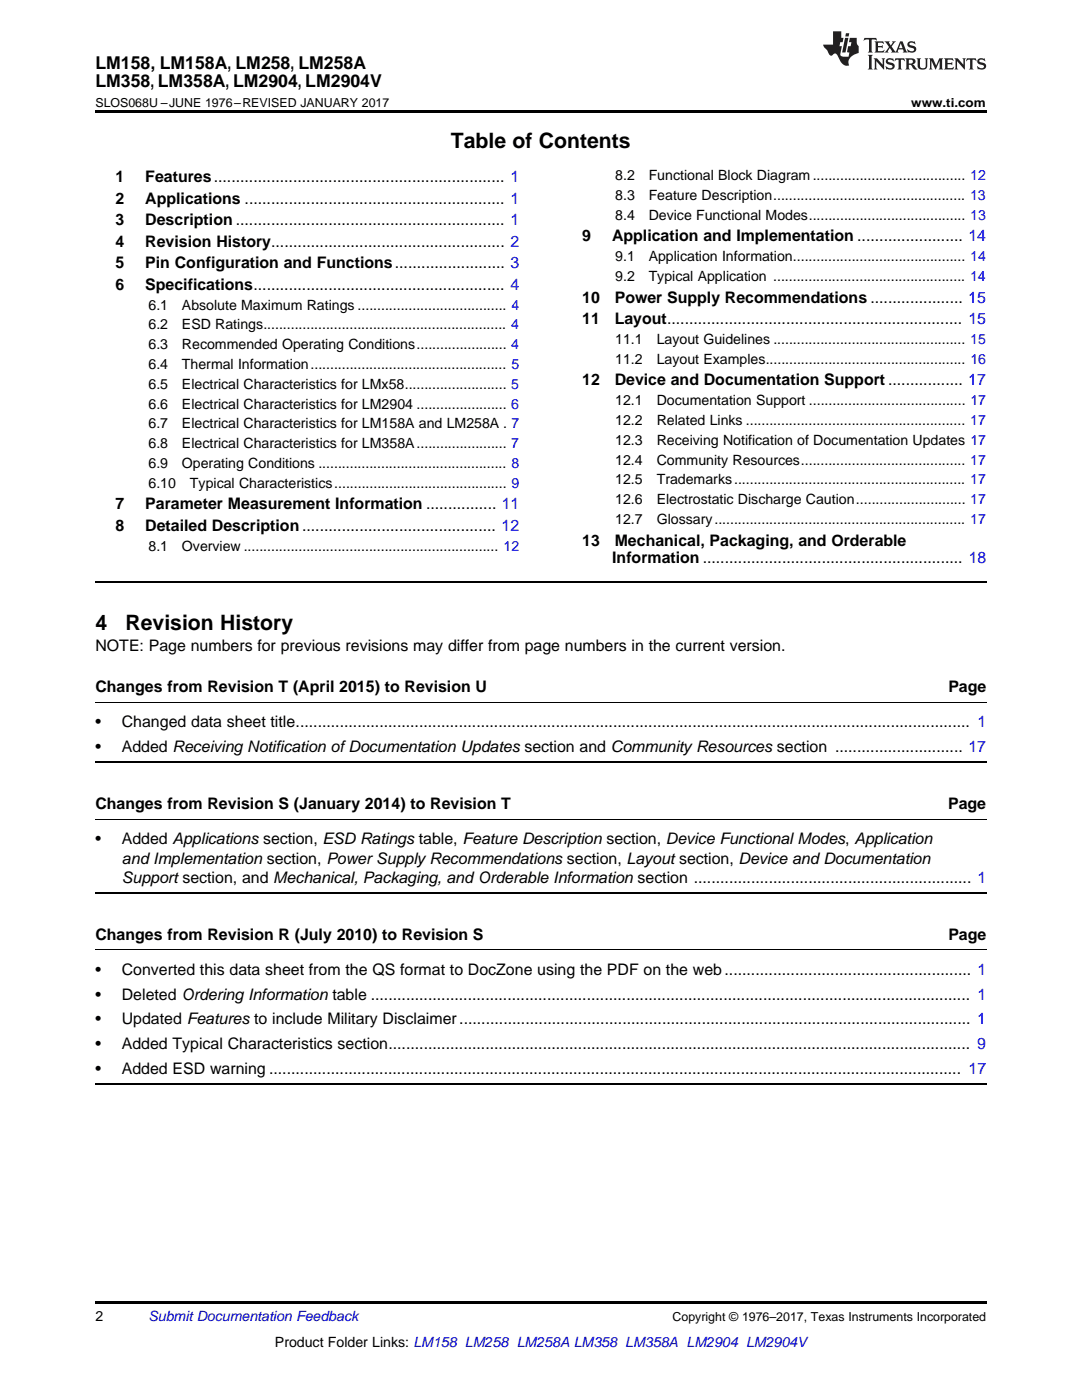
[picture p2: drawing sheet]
<svg xmlns="http://www.w3.org/2000/svg" width="216mm" height="279mm" viewBox="0 0 216 279" stroke-linecap="round" stroke-linejoin="round" font-family="sans-serif">
<defs><g id="words">
<g font-size="4.2">
<text x="90" y="29.6">Table of Contents</text>
<text x="19" y="125.7">4</text>
<text x="25" y="125.7">Revision History</text>
</g>
<g font-size="3.5">
<text x="19" y="13.8">LM158, LM158A, LM258, LM258A</text>
<text x="19" y="17.3">LM358, LM358A, LM2904, LM2904V</text>
</g>
<g font-size="3.2">
<text x="23" y="36.3">1</text>
<text x="23" y="40.6">2</text>
<text x="29" y="36.3">Features.................................................................. 1</text>
<text x="29" y="40.6">Applications ........................................................... 1</text>
<text x="23" y="44.9">3</text>
<text x="29" y="44.9">Description ............................................................. 1</text>
<text x="23" y="49.2">4</text>
<text x="23" y="53.6">5</text>
<text x="29" y="49.2">Revision History..................................................... 2</text>
<text x="29" y="53.6">Pin Configuration and Functions......................... 3</text>
<text x="116.2" y="48.2">9</text>
<text x="122.1" y="48.2">Application and Implementation ........................ 14</text>
<text x="23" y="57.9">6</text>
<text x="29" y="57.9">Specifications......................................................... 4</text>
<text x="116.2" y="60.4">10</text>
<text x="116.2" y="64.7">11</text>
<text x="122.7" y="60.4">Power Supply Recommendations ..................... 15</text>
<text x="122.7" y="64.7">Layout................................................................... 15</text>
<text x="116.2" y="76.9">12</text>
<text x="122.7" y="76.9">Device and Documentation Support ................. 17</text>
<text x="23" y="101.7">7</text>
<text x="29" y="101.7">Parameter Measurement Information ................ 11</text>
<text x="23" y="106">8</text>
<text x="29" y="106">Detailed Description............................................ 12</text>
<text x="116.2" y="108.9">13</text>
<text x="122.2" y="112.4">Information ........................................................... 18</text>
<text x="122.7" y="108.9">Mechanical, Packaging, and Orderable</text>
<text x="19" y="130">NOTE: Page numbers for previous revisions may differ from page numbers in the current version.</text>
<text x="19" y="138.1">Changes from Revision T (April 2015) to Revision U</text>
<text x="189.2" y="138.1">Page</text>
<text x="19" y="145.2">•</text>
<text x="24.3" y="145.2">Changed data sheet title......................................................................................................................................................... 1</text>
<text x="19" y="150.1">•</text>
<text x="24.3" y="150.1">Added Receiving Notification ofDocumentation Updates section and Community Resources section ............................. 17</text>
<text x="19" y="161.4">Changes from Revision S (January 2014) to Revision T</text>
<text x="189.2" y="161.4">Page</text>
<text x="19" y="168.5">•</text>
<text x="24.3" y="168.5">Added Applications section, ESD Ratings table, Feature Description section, Device Functional Modes, Application</text>
<text x="24.3" y="172.3">and Implementation section, Power Supply Recommendations section, Layout section, Device and Documentation</text>
<text x="24.3" y="176.2">Support section, and Mechanical, Packaging, and Orderable Information section ............................................................... 1</text>
<text x="19" y="187.5">Changes from Revision R (July 2010) to Revision S</text>
<text x="189.2" y="187.5">Page</text>
<text x="19" y="194.6">•</text>
<text x="24.3" y="194.6">Converted this data sheet from the QS format to DocZone using the PDF on the web........................................................ 1</text>
<text x="19" y="199.5">•</text>
<text x="24.3" y="199.5">Deleted Ordering Information table ........................................................................................................................................ 1</text>
<text x="19" y="204.4">•</text>
<text x="19" y="209.4">•</text>
<text x="24.3" y="204.4">Updated Features to include Military Disclaimer.................................................................................................................... 1</text>
<text x="24.3" y="209.4">Added Typical Characteristics section.................................................................................................................................... 9</text>
<text x="19" y="214.3">•</text>
<text x="24.3" y="214.3">Added ESD warning ............................................................................................................................................................. 17</text>
</g>
<g font-size="2.8">
<text x="122.8" y="36">8.2</text>
<text x="129.4" y="36">Functional Block Diagram....................................... 12</text>
<text x="122.8" y="39.9">8.3</text>
<text x="129.4" y="39.9">Feature Description................................................. 13</text>
<text x="122.8" y="43.9">8.4</text>
<text x="129.4" y="43.9">Device Functional Modes........................................ 13</text>
<text x="122.8" y="52.1">9.1</text>
<text x="129.4" y="52.1">Application Information............................................ 14</text>
<text x="122.8" y="56.1">9.2</text>
<text x="129.4" y="56.1">Typical Application ................................................. 14</text>
<text x="29.6" y="61.8">6.1</text>
<text x="29.6" y="65.8">6.2</text>
<text x="36.3" y="61.8">Absolute Maximum Ratings ...................................... 4</text>
<text x="36.3" y="65.8">ESD Ratings.............................................................. 4</text>
<text x="29.6" y="69.7">6.3</text>
<text x="36.3" y="69.7">Recommended Operating Conditions....................... 4</text>
<text x="122.8" y="68.7">11.1</text>
<text x="131" y="68.7">Layout Guidelines ................................................. 15</text>
<text x="29.6" y="73.7">6.4</text>
<text x="29.6" y="77.6">6.5</text>
<text x="36.3" y="73.7">Thermal Information.................................................. 5</text>
<text x="36.3" y="77.6">Electrical Characteristics for LMx58.......................... 5</text>
<text x="122.8" y="72.6">11.2</text>
<text x="131" y="72.6">Layout Examples................................................... 16</text>
<text x="29.6" y="81.6">6.6</text>
<text x="36.3" y="81.6">Electrical Characteristics for LM2904 ....................... 6</text>
<text x="122.8" y="80.9">12.1</text>
<text x="131" y="80.9">Documentation Support ........................................ 17</text>
<text x="29.6" y="85.5">6.7</text>
<text x="29.6" y="89.5">6.8</text>
<text x="36.3" y="85.5">Electrical Characteristics for LM158A and LM258A . 7</text>
<text x="36.3" y="89.5">Electrical Characteristics for LM358A....................... 7</text>
<text x="122.8" y="84.8">12.2</text>
<text x="122.8" y="88.8">12.3</text>
<text x="131" y="84.8">Related Links ........................................................ 17</text>
<text x="131" y="88.8">Receiving Notification of Documentation Updates 17</text>
<text x="29.6" y="93.4">6.9</text>
<text x="36.3" y="93.4">Operating Conditions ................................................ 8</text>
<text x="122.8" y="92.7">12.4</text>
<text x="131" y="92.7">Community Resources.......................................... 17</text>
<text x="29.6" y="97.4">6.10</text>
<text x="37.9" y="97.4">Typical Characteristics............................................ 9</text>
<text x="122.8" y="96.7">12.5</text>
<text x="122.8" y="100.6">12.6</text>
<text x="131" y="96.7">Trademarks........................................................... 17</text>
<text x="131" y="100.6">Electrostatic Discharge Caution............................ 17</text>
<text x="122.8" y="104.6">12.7</text>
<text x="131" y="104.6">Glossary................................................................ 17</text>
<text x="29.6" y="109.9">8.1</text>
<text x="36.3" y="109.9">Overview ................................................................. 12</text>
<text x="19" y="263.6">2</text>
<text x="54.9" y="268.9">Product Folder Links: LM158 LM258 LM258A LM358 LM358A LM2904 LM2904V</text>
</g>
<text font-size="2.8" fill="#0000c8" x="29.6" y="263.6">Submit Documentation Feedback</text>
<g font-size="2.5">
<text x="19" y="21.4">SLOS068U –JUNE 1976–REVISED JANUARY 2017</text>
<text x="181.8" y="21.4">www.ti.com</text>
<text x="134.2" y="263.6">Copyright © 1976–2017, Texas Instruments Incorporated</text>
</g>
</g></defs>
<path d="M19 22h177.8v.5h-177.8zM19 259.7h177.8v.5h-177.8z" fill="#000"/>
<path d="M19 116.1h177.8M19 152h177.8M19 178.2h177.8M19 216.3h177.8" fill="none" stroke="#000" stroke-width=".35"/>
<path d="M19 140.2h177.8M19 163.5h177.8M19 189.6h177.8" fill="none" stroke="#000" stroke-width=".2"/>
<g fill="#231f20">
<path d="M172.5 7.6l-.1 .5 .4-.2h.6v.1v2.1l-.2 .4h.9l-.2-.4v-2.1l.1-.1h.5l.5 .2-.2-.5zM174.5 8.3l.2 .3v1.5l-.2 .4h1.8l.2-.6a1.04 1.04 0 0 1-1.3 .2v-.7h.6l.3 .2v-.6l-.3 .2h-.6v-.6l.8-.1 .4 .3-.2-.5zM176.5 8.3l.9 1.1-.9 1.1h.8l-.2-.2 .4-.7 .5 .7-.2 .2h1.5l-.2-.2 .2-.4h.9l.1 .4-.2 .2h1l-.3-.3-.7-1.9h-.5l-.9 2-.8-1 .9-1h-.8l.1 .3-.4 .5-.3-.6 .1-.2zM179.7 8.6l.4 1h-.7zM181.3 8.4a.63 .63 0 0 0-.2 .7 .63 .63 0 0 0 .6 .4l.6 .2 .1 .2a.75 .75 0 0 1-.7 .4 .75 .75 0 0 1-.6-.5l.1 .7 .1-.1a1.11 1.11 0 0 0 1.5-.6 1.13 1.13 0 0 0-1.2-.8l-.1-.4a1.04 1.04 0 0 1 1.2 .2l-.2-.5-.2 .1-.4-.2zM173.2 10.9l.2 .4v2.2l-.2 .4h1l-.3-.4v-2.2l.3-.4zM174.3 11.6l.3 .4v1.5l-.3 .4h.8l-.2-.4v-1.3l1.5 1.7v-1.9l.2-.4h-.7l.2 .4v.9l-1.1-1.3zM177 11.8a.62 .62 0 0 0-.2 .7 .62 .62 0 0 0 .6 .4l.6 .1 .1 .3a.76 .76 0 0 1-.7 .3 .76 .76 0 0 1-.7-.4l.2 .7 .1-.1a1.11 1.11 0 0 0 1.5-.6 1.13 1.13 0 0 0-1.2-.8l-.1-.4a1.04 1.04 0 0 1 1.2 .2l-.2-.6-.2 .1-.5-.1zM178.7 11.6l-.2 .6a.61 .61 0 0 1 .8-.3v1.6l-.2 .4h.9l-.2-.4v-1.6a.63 .63 0 0 1 .7 .3l-.1-.6zM180.6 11.6l.3 .4v1.5l-.3 .4h1l-.2-.2-.1-.8 .6 .2a.76 .76 0 0 0 1.2 .7l-1-1a.58 .58 0 0 0 .6-.5 .58 .58 0 0 0-.5-.6zM181.4 11.9h.1a.45 .45 0 0 1 .5 .1 .45 .45 0 0 1 .1 .5l-.8 .2zM182.9 11.6l.2 .2a2.17 2.17 0 0 0 .3 1.9 .99 .99 0 0 0 1.6-.6v-1.1l.2-.4h-.7l.2 .2a1.92 1.92 0 0 1-.2 1.8 .6 .6 0 0 1-.9-.5v-1.1l.2-.4zM185.4 11.6l.2 .4v1.5l-.2 .4h.7l-.2-.4v-1.4l.8 1.8 .8-1.8v1.4l-.2 .4h.9l-.2-.4v-1.5l.2-.4h-.8l-.6 1.5-.6-1.5zM188.4 11.6l.2 .4v1.5l-.2 .4h1.8l.1-.6a1.04 1.04 0 0 1-1.2 .1v-.6h.5l.4 .2v-.6l-.4 .2h-.5v-.7h.8l.3 .3-.1-.6zM190.5 11.6l.2 .4v1.5l-.2 .4h.7l-.2-.4v-1.3l1.5 1.7v-1.9l.2-.4h-.7l.2 .4v.9l-1.1-1.3zM192.9 11.6l-.1 .6a.61 .61 0 0 1 .7-.3l.1 1.6-.3 .4h1l-.3-.4 .1-1.6a.63 .63 0 0 1 .7 .3l-.1-.6zM195.2 11.8a.62 .62 0 0 0-.2 .7 .62 .62 0 0 0 .6 .4l.6 .1 .1 .3a.76 .76 0 0 1-.7 .3 .76 .76 0 0 1-.6-.4l.1 .7 .1-.1a1.11 1.11 0 0 0 1.6-.6 1.13 1.13 0 0 0-1.3-.8l-.1-.4a1.04 1.04 0 0 1 1.2 .2l-.1-.6-.2 .1-.5-.1z"/>
<path d="M166.2 6.3v2.6h-1.9v.4l.8 .9a.91 .91 0 0 0 1 .8 .56 .56 0 0 1 .5-.3 .56 .56 0 0 1 .5 .3l.4 .8a1.53 1.53 0 0 0 1.9 1.2 1.54 1.54 0 0 1 1-2.1l.9-.3v-1.4a1.52 1.52 0 0 1-.4-1.6h-1.3l-.2 .8h.5l-.2 .8h-.5l-.1 1v.2l.4 .1-.2 .8a1.93 1.93 0 0 1-1.6-.3l.3-1.8h-.5l.2-.8h.4l.2-.8h-.4v-1.3zM168.6 7.6l-.6 2.9h.7l.6-2.9zM168.8 6.6l-.1 .7h.6l.2-.7z"/>
</g>
<use href="#words"/>
</svg>
